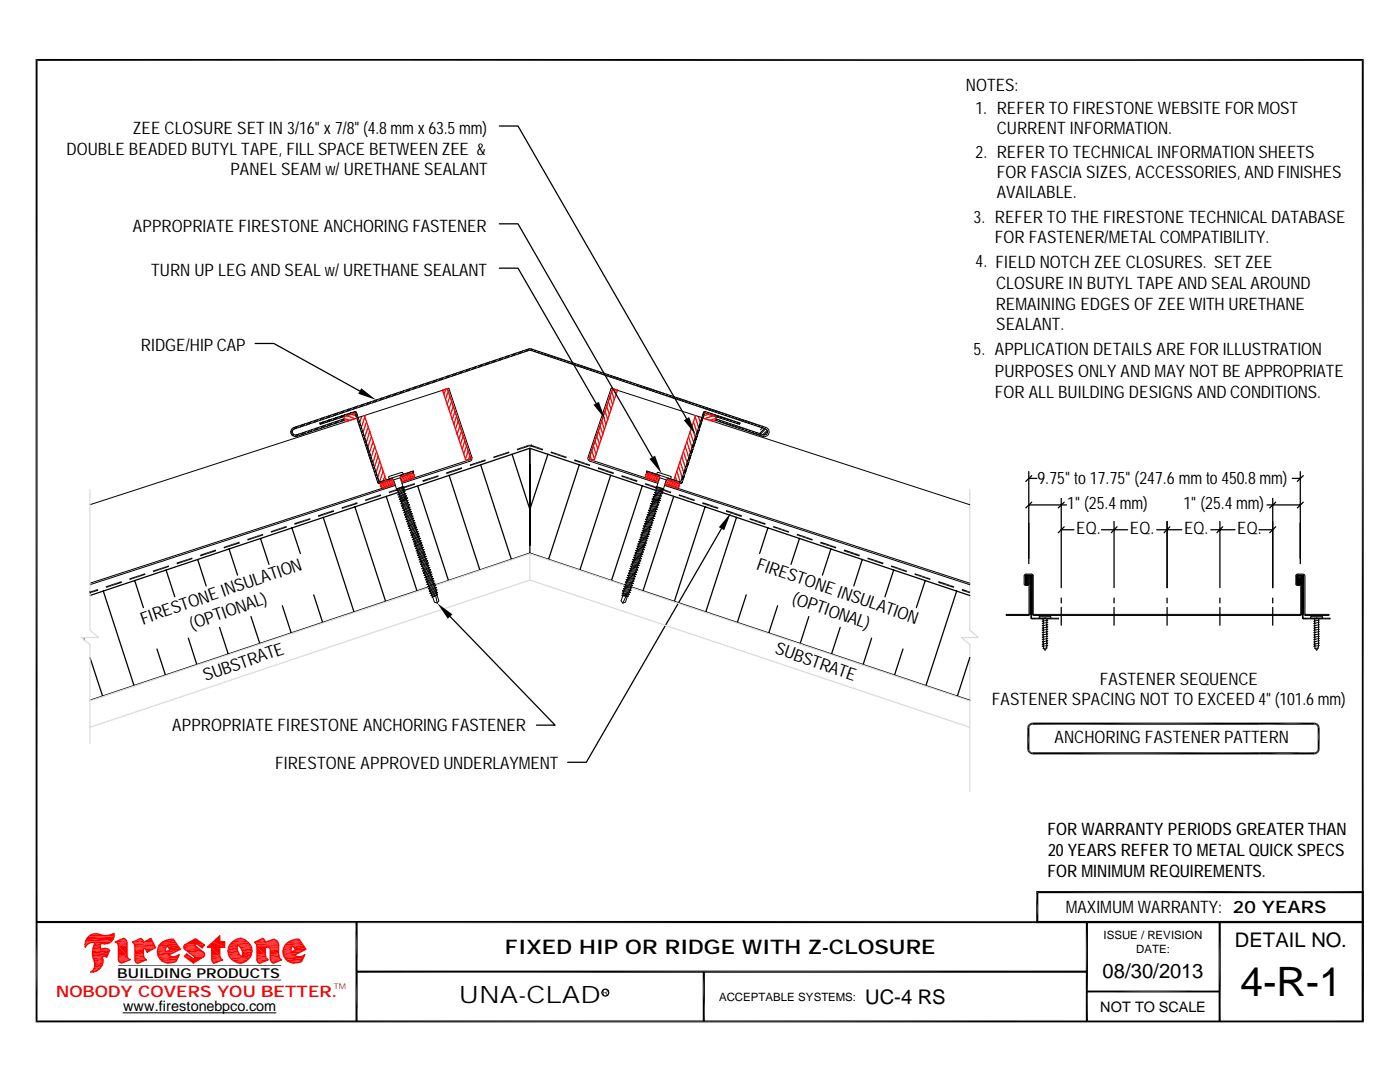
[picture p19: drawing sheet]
<svg xmlns="http://www.w3.org/2000/svg" width="279mm" height="216mm" viewBox="0 0 279 216" stroke-linecap="round" stroke-linejoin="round" font-family="sans-serif">
<defs><g id="words">
<text font-size="8.1" x="247.6" y="198.7">4-R-1</text>
<text font-size="4.8" x="91.6" y="200.1">UNA-CLAD</text>
<g font-size="4">
<text x="100.8" y="190.4">FIXED HIP OR RIDGE WITH Z-CLOSURE</text>
<text x="246.5" y="189">DETAIL NO.</text>
<text x="220" y="195.1">08/30/2013</text>
<text x="172.6" y="200.3">UC-4 RS</text>
</g>
<g font-size="3.4">
<text x="192.8" y="18.2">NOTES:</text>
<text x="194.6" y="22.7">1. REFERTOFIRESTONEW</text>
<text x="233.7" y="22.7">EBSITEFORMST</text>
<text x="253.3" y="22.7">O</text>
<text x="26.5" y="26.7">ZEECLOSURE SET IN3/16&quot;x7/8&quot;(4.8m</text>
<text x="80.3" y="26.7">mx63.5m )</text>
<text x="93.9" y="26.7">m</text>
<text x="198.9" y="26.7">CURRENT INFORMTION.</text>
<text x="224.6" y="26.7">A</text>
<text x="13.3" y="30.9">DOUBLE BEADEDBUTYLTAPE, FILLSPACE BETW</text>
<text x="46" y="35">PANELSEAMw</text>
<text x="67" y="35">/URETHANE SEALANT</text>
<text x="81.7" y="30.9">EENZEE &amp;</text>
<text x="194.7" y="31.6">2. REFERTOTECHNICALINFORMTIONSHEETS</text>
<text x="198.9" y="35.6">FORFASCIA SIZES, ACCESSORIES, ANDFINISHES</text>
<text x="242" y="31.6">A</text>
<text x="198.9" y="39.6">AVAILABLE.</text>
<text x="26.5" y="46.3">APPROPRIATE FIRESTONEANCHORINGFASTENER</text>
<text x="194.3" y="44.5">3. REFERTOTHEFIRESTONETECHNICALDATABASE</text>
<text x="194.7" y="53.3">4. FIELDNOTCHZEECLOSURES. SET ZEE</text>
<text x="198.5" y="48.5">FORFASTENER/M</text>
<text x="223.6" y="48.5">ETALCOM</text>
<text x="237.9" y="48.5">PATIBILITY.</text>
<text x="30.2" y="55">TURNUPLEGANDSEALw</text>
<text x="66.9" y="55">/URETHANE SEALANT</text>
<text x="198.8" y="57.6">CLOSURE INBUTYLTAPEANDSEALAROUND</text>
<text x="198.7" y="61.8">REM</text>
<text x="198.8" y="65.9">SEALANT.</text>
<text x="205" y="61.8">AININGEDGESOFZEEWHURETHANE</text>
<text x="240" y="61.8">IT</text>
<text x="28.1" y="70.1">RIDGE/HIPCAP</text>
<text x="194.3" y="70.7">5. APPLICATIONDETAILS AREFORILLUSTRATION</text>
<text x="198.5" y="75.2">PURPOSESONLY ANDM</text>
<text x="232.8" y="75.2">AYNOTBE APPROPRIATE</text>
<text x="198.5" y="79.5">FORALLBUILDINGDESIGNSANDCONDITIONS.</text>
<text x="207.1" y="96.6">9.75&quot; to17.75&quot;(247.6m</text>
<text x="213" y="101.6">1&quot;(25.4m )</text>
<text x="225.8" y="101.6">m</text>
<text x="236.2" y="101.6">1&quot;(25.4m )</text>
<text x="237.6" y="96.6">mto450</text>
<text x="248.3" y="96.6">.8m )</text>
<text x="249" y="101.6">m</text>
<text x="253.7" y="96.6">m</text>
<text x="214.8" y="106.5">EQ.</text>
<text x="225.5" y="106.5">EQ.</text>
<text x="236.3" y="106.5">EQ.</text>
<text x="246.9" y="106.5">EQ.</text>
<text x="150.8" y="113.5" transform="rotate(19 150.8 113.5)">FIRESTONE INSULATION</text>
<text x="28.5" y="124.6" transform="rotate(-19 28.5 124.6)">FIRESTONE INSULATION</text>
<text x="38.3" y="125.6" transform="rotate(-19 38.3 125.6)">(OPTIONAL)</text>
<text x="157.9" y="120.4" transform="rotate(19 157.9 120.4)">(OPTIONAL)</text>
<text x="154.5" y="130.3" transform="rotate(19 154.5 130.3)">SUBSTRATE</text>
<text x="41" y="135.9" transform="rotate(-19 41 135.9)">SUBSTRATE</text>
<text x="219.5" y="136.7">FASTENERSEQUENCE</text>
<text x="198" y="140.8">FASTENERSPACINGNOTTOEXCEED4&quot;(10.6m )</text>
<text x="258.4" y="140.8">1</text>
<text x="265.3" y="140.8">m</text>
<text x="34.4" y="145.9">APPROPRIATE FIRESTONEANCHORINGFASTENER</text>
<text x="210.4" y="148.2">ANCHORINGFASTENERPATTERN</text>
<text x="54.9" y="153.5">FIRESTONE APPROVEDUNDERLAYMNT</text>
<text x="105.9" y="153.5">E</text>
<text x="209" y="166.7">FORW</text>
<text x="218.5" y="166.7">ARRANTY PERIODSGREATERTHAN</text>
<text x="209.2" y="170.9">20YEARSREFERTOMTAL QUICKSPECS</text>
<text x="241.2" y="170.9">E</text>
<text x="209" y="175">FORM IMMREQUIREMNTS.</text>
<text x="218.2" y="175">IN U</text>
<text x="244.4" y="175">E</text>
<text x="212.7" y="182.2">MX U</text>
<text x="215.1" y="182.2">A IMMWRRANTY: 20 YEARS</text>
<text x="229.7" y="182.2">A</text>
</g>
<text font-size="3.2" fill="#f00" x="11.2" y="198.9">NOBODY COVERS YOU BETTER.</text>
<g font-size="2.9">
<text x="24.6" y="201.8">www.firestonebpco.com</text>
<text x="219.6" y="201.9">NOT TO SCALE</text>
</g>
<text font-size="2.7" x="23.4" y="195.1">BUILDING PRODUCTS</text>
<g font-size="2.3">
<text x="220.2" y="187.4">ISSUE / REVISION</text>
<text x="226.8" y="190.2">DATE:</text>
<text x="143.5" y="199.7">ACCEPTABLE SYSTEMS:</text>
</g>
<text font-size="1.6" fill="#f00" x="66.6" y="197.3">TM</text>
<text font-size="1.6" x="120.1" y="198.5">R</text>
</g></defs>
<g fill="none" stroke="#000" stroke-width=".25">
<path d="M99.7 25.1h3.7l33.6 58.5M99.7 53.5h3.7l15.6 27M99.7 44.7h3.7l26.8 46.5M50.9 68.5h3.8l17.1 9.5M77.1 99.1l6.1 18.8M79.3 98.3l-61.4 20.5M83.4 96.9l6.1 18.9M89.6 94.8l6.2 18.9M95.9 92.8l6.2 18.8M102.2 90.6l3.5 11 3.6-11M105.7 92.7v16.1v-19.3l-25.2 8.4M115.6 92.8l-6.1 18.8"/>
<path d="M121.9 94.8l-6.2 18.9M128.2 96.9l-6.2 18.9M130.7 97.8l-25-8.3v20.9M132 98.2l61.5 20.6M134.5 99.1l-6.2 18.8M205.3 94.1v18.4M205.3 95.5h1.6M205.9 94.9l-1.2 1.2M211.8 99.4v17.9M254 99.4v17.9M257.9 95.5h1.6M259.5 94.1v18.4"/>
<path d="M260.1 94.9l-1.2 1.2M20.6 117.9l6.2 18.9M26.9 115.8l1.7 5.4M33.1 113.7l1.8 5.4M39.5 111.6l1.6 5.3M45.7 109.6l1.7 5.2M52 107.4l1.7 5.2M58.3 105.3l1.6 5.1M62.6 118.7l1.8 5.5M64.5 103.3l6.2 18.8M70.8 101.1l6.2 18.9M85.6 117.1l-67.7 22.6"/>
<path d="M105.7 110.4l-19 6.4M105.7 110.4l19.2 6.4M125.9 117.1l67.6 22.6M140.7 101.1l-6.1 18.9M144 105.5l-27 46.6h-3.7M147 103.3l-6.2 18.8M148.9 118.7l-1.7 5.5M153.2 105.3l-1.6 5.1M159.6 107.4l-1.7 5.2M165.8 109.6l-1.7 5.2M172.1 111.6l-1.7 5.3M178.4 113.7l-1.8 5.4"/>
<path d="M184.7 115.8l-1.8 5.4M190.9 117.9l-6.1 18.9M205.3 100.8h7.6M205.9 100.2l-1.2 1.1M211.8 119.3v1M211.8 105.7h2.5M212.4 105.1l-1.2 1.2M212.4 100.2l-1.2 1.1M219.8 105.7h5.2M222.3 104.1v13.2M222.3 119.3v1M222.9 105.1l-1.1 1.2"/>
<path d="M230.8 105.7h5M232.9 104.1v13.2M232.9 119.3v1M233.5 105.1l-1.2 1.2M241.6 105.7h4.9M243.5 104.1v13.2M243.5 119.3v1M244 105.1l-1.1 1.2M251.2 105.7h2.8M252.9 100.8h6.6M254 119.3v1M254.6 105.1l-1.2 1.2"/>
<path d="M254.6 100.2l-1.2 1.1M260.1 100.2l-1.2 1.1M16.7 127.2l.1 .5M17.9 131.2l2.6 7.7M31.3 129.5l1.7 5.2M37.6 127.3l1.7 5.3M43.8 125.2l1.8 5.3M50.1 123l1.8 5.4M56.3 120.9l1.8 5.4M155.2 120.9l-1.8 5.4M161.4 123l-1.7 5.4M167.7 125.2l-1.8 5.3"/>
<path d="M173.9 127.3l-1.6 5.3M180.2 129.5l-1.7 5.2M193.5 131.2l-2.4 7.7M211.8 121.2v3.6M222.3 121.2v3.6M232.9 121.2v3.6M243.5 121.2v3.6M254 121.2v3.6"/>
</g>
<path d="M17.9 97.7v28.1l1.8 1.4h-3.4l1.6 1.4v19.8M193.5 97.7v28.1l1.8 1.4h-3.4l1.6 1.4v29.3M85.7 117.2l-67.8 22.7M105.7 110.5v5.2M105.7 110.5l-18.7 6.3M105.7 115.7l-87.8 29.4M105.7 110.5l19.1 6.4M105.7 115.7l87.8 29.4M126.1 117.3l67.4 22.6M16.6 127.2l-.1 .2" fill="none" stroke="#dcdcdc" stroke-width=".25"/>
<g fill="#000">
<path d="M72.1 77.5l3 2.3-3.6-1.2zM72.9 99.7l3.1-1.1-3.1 1.4zM72.9 100l3.1-1.4 .1 .3zM77.6 98.1l1.6-.5-1.5 .8zM77.7 98.4l1.5-.8 .1 .3zM80.4 97.2l2.3-.8-2.2 1.1zM80.5 97.5l2.2-1.1 .1 .3zM84.3 95.8l3.2-1-3.1 1.4zM84.4 96.2l3.1-1.4v.3zM89 94.3l3.2-1.1-3.1 1.4zM89.1 94.6l3.1-1.4v.4zM93.7 92.7l3.2-1-3.1 1.3z"/>
<path d="M93.8 93l3.1-1.3v.3zM98.4 91.1l3.2-1-3.1 1.3zM98.5 91.4l3.1-1.3 .1 .3zM103.1 89.6l2.4-.8-2.2 1.1zM103.3 89.9l2.2-1.1v.3zM105.5 88.8l.2-.1v.4zM105.5 88.8l.2 .3h-.2zM105.7 88.7l.3 .4h-.3zM105.7 88.7l.4 .1-.1 .3zM106 89.1l2.4 .5-.1 .3zM106.1 88.8l2.3 .8-2.4-.5zM109.9 90.4l3.2 .7-.1 .3z"/>
<path d="M110 90.1l3.1 1-3.2-.7zM114.6 92l3.2 .7-.1 .3zM114.7 91.7l3.1 1-3.2-.7zM118.4 80.8l1.1-.6 1.3 3.5zM119.3 93.6l3.2 .7-.1 .3zM119.4 93.2l3.1 1.1-3.2-.7zM124 95.1l3.2 .7-.1 .4zM124.1 94.8l3.1 1-3.2-.7zM129.6 91.6l1.1-.7 1.3 3.6zM128.7 96.7l2.4 .5-.1 .3zM128.8 96.4l2.3 .8-2.4-.5zM132.2 97.9l1.8 .2-.1 .3z"/>
<path d="M132.4 97.6l1.6 .5-1.8-.2zM136.5 83.9l1-.7 1.4 3.6zM135.4 98.9l3.3 .8-.1 .3zM135.6 98.6l3.1 1.1-3.3-.8zM17.9 118.1l1.6-.6-1.5 .9zM18 118.4l1.5-.9 .1 .4zM21.1 117l3.1-1-3 1.3zM21.2 117.3l3-1.3 .1 .3zM25.8 115.4l3.1-1-3 1.3zM25.9 115.7l3-1.3 .1 .3zM30.5 113.9l3.2-1.1-3.1 1.4zM30.6 114.2l3.1-1.4v.3z"/>
<path d="M35.2 112.3l3.2-1-3.1 1.3zM35.3 112.6l3.1-1.3v.2zM39.9 110.7l3.2-1.1-3.1 1.4zM40 111l3.1-1.4v.4zM44.6 109.1l3.2-1-3.1 1.3zM44.7 109.4l3.1-1.3 .1 .3zM49.3 107.6l3.2-1.1-3.1 1.4zM49.4 107.9l3.1-1.4 .1 .3zM54 106l3.1-1.1-3 1.4zM54.1 106.3l3-1.4 .2 .3zM58.7 104.4l3.2-1-3.1 1.3zM58.8 104.7l3.1-1.3 .1 .3z"/>
<path d="M63.5 102.8l3.1-1-3.1 1.4zM63.5 103.2l3.1-1.4 .1 .3zM68.2 101.3l3.1-1.1-3.1 1.4zM68.2 101.6l3.1-1.4 .1 .3zM140.1 100.5l3.3 .8-.1 .3zM140.3 100.2l3.1 1.1-3.3-.8zM145.9 102.3l-1.4 3.5-1-.6zM144.9 102.1l3.2 .7-.1 .4zM144.9 101.8l3.2 1-3.2-.7zM149.6 103.7l3.2 .7-.1 .3zM149.6 103.4l3.2 1-3.2-.7zM154.3 105.2l3.2 .8-.1 .3z"/>
<path d="M154.3 104.9l3.2 1.1-3.2-.8zM159 106.8l3.2 .8-.1 .3zM159.1 106.5l3.1 1.1-3.2-.8zM163.7 108.4l3.2 .7-.1 .3zM163.8 108.1l3.1 1-3.2-.7zM168.4 110l3.2 .7-.1 .3zM168.5 109.6l3.1 1.1-3.2-.7zM173.1 111.5l3.2 .8-.1 .3zM173.2 111.3l3.1 1-3.2-.8zM177.8 113.1l3.2 .8-.1 .3zM177.9 112.8l3.1 1.1-3.2-.8zM182.5 114.7l3.2 .7-.1 .3z"/>
<path d="M182.6 114.4l3.1 1-3.2-.7zM187.2 116.3l3.3 .7-.2 .3zM187.3 116l3.2 1-3.3-.7zM191.9 117.9l1.7 .2-.1 .3zM192 117.5l1.6 .6-1.7-.2zM205.7 122.5l.2 .8h-.2zM205.7 122.5h.2v.8zM205.7 123.3l.2 .1zM205.7 123.4h.7zM205.8 123.4l.6 .1zM259.9 122.5l.2 .8h-.2zM259.9 122.5h.2v.8z"/>
<path d="M259.9 123.3l.2 .1zM260 123.4h.6zM260 123.4l.6 .1zM205 149.5h.4l-.3 .4zM205.1 149.9l.4-.2-.1 .5zM205.1 144.8l.4 .2-.5 .2zM205.4 150.2l.2-.3 .1 .6zM205.4 144.5l.2 .3h-.5zM205.4 149.5l.1 .2-.4 .2zM205.5 149.7l.1 .2-.2 .3zM205 145.2l.5-.2-.1 .2zM205.6 149.9l.2 .2-.1 .4z"/>
<path d="M205.1 144.8h.5l-.1 .2zM205.8 150.1l.3 .4h-.4zM205.4 144.5l.3-.2 .1 .4zM205.8 150.1h.3v.4zM205.4 144.5l.4 .2-.2 .1zM205.7 144.3l.4-.1v.4zM205.7 144.3l.4 .3-.3 .1zM262.3 150.1l.4 .4h-.4zM262.3 150.1h.3l.1 .4zM262.3 144.2l.3 .5-.3-.1zM262.6 150.1l.2-.2 .3 .3zM262.3 144.2l.4 .1-.1 .4z"/>
<path d="M262.6 150.1l.5 .1-.4 .3zM262.7 144.3l.1 .5-.2-.1zM262.9 149.7l.4 .2h-.5zM263.1 144.5l-.2 .5-.1-.2zM263 149.5h.4l-.5 .2zM262.9 145l.4-.2-.3 .4zM262.7 144.3l.4 .2-.3 .3zM262.8 149.9h.5l-.2 .3zM263.1 144.5l.2 .3-.4 .2zM262.9 149.7l.5-.2-.1 .4zM263.3 144.8l.1 .4h-.4z"/>
</g>
<g fill="none" stroke="#000" stroke-width=".2">
<path d="M74.8 79.9l-.4 .4M75.3 79.7l-.5 .5M76.2 79.4l-.5 .5M76.7 79.3l-.5 .5M77.5 79l-.5 .5M78 78.8l-.5 .5M78.8 78.6l-.5 .4M79.3 78.4l-.5 .5M80.1 78.1l-.5 .5M80.6 77.9l-.5 .5M81.4 77.7l-.4 .4M81.9 77.5l-.5 .5"/>
<path d="M82.8 77.2l-.5 .5M83.2 77.1l-.4 .5M84.1 76.8l-.5 .5M84.5 76.6l-.4 .5M85.4 76.3l-.5 .5M85.9 76.2l-.5 .5M86.7 75.9l-.5 .5M87.2 75.7l-.5 .5M88.1 75.5l-.6 .4M88.5 75.3l-.5 .5M89.3 77.6l4.6 14-13.8 4.6M89.4 75l-.5 .5"/>
<path d="M89.8 74.9l-.5 .5M90.7 74.6l-.5 .5M91.1 74.4l-.4 .5M92 74.1l-.5 .5M92.5 74l-.5 .5M93.3 73.7l-.5 .5M93.8 73.5l-.5 .5M94.7 73.3l-.6 .4M95.1 73.1l-.5 .5M96 72.8l-.5 .5M96.4 72.6l-.5 .6M97.3 72.4l-.5 .5"/>
<path d="M97.7 72.2l-.5 .5M98.6 71.9l-.5 .5M99.1 71.8l-.5 .5M99.9 71.5l-.5 .5M100.4 71.3l-.5 .5M101.2 71l-.4 .5M101.7 70.9l-.5 .5M102.6 70.6l-.5 .5M103 70.4l-.5 .6M103.9 70.2l-.5 .5M104.4 70l-.6 .5M105.2 69.7l-.5 .5"/>
<path d="M105.7 69.6l-.5 .5M105.9 69.9l-47.1 15.7a.62 .62 0 0 0-.4 .8 .62 .62 0 0 0 .7 .4l9.4-3.2 .2 .3-9.5 3.2a.93 .93 0 0 1-1.1-.6 .93 .93 0 0 1 .6-1.2l46.9-15.7h.4l46.9 15.7a.94 .94 0 0 1 .6 1.2 .94 .94 0 0 1-1.2 .6l-9.4-3.2 .1-.3 9.4 3.2a.62 .62 0 0 0 .8-.4 .62 .62 0 0 0-.4-.8M105.9 69.9l46.9 15.7M106.1 69.7l-.2 .2M106.4 69.7l-.3 .3M106.8 69.9l-.2 .2M107 70l-.2 .2M107.4 70.1l-.2 .3M107.7 70.2l-.3 .2M108.1 70.3l-.2 .3M108.3 70.4l-.2 .3M108.8 70.5l-.3 .3"/>
<path d="M109 70.6l-.2 .3M109.4 70.8l-.2 .2M109.6 70.8l-.2 .3M110.1 71l-.2 .2M110.3 71.1l-.2 .2M110.7 71.2l-.2 .3M111 71.3l-.3 .2M111.4 71.4l-.2 .3M111.6 71.5l-.2 .3M112.1 71.6l-.3 .3M112.3 71.7l-.2 .3M112.7 71.8l-.2 .3"/>
<path d="M112.9 71.9l-.2 .3M113.4 72.1l-.3 .2M113.6 72.2l-.2 .2M114 72.3l-.2 .3M114.3 72.4l-.3 .2M114.7 72.5l-.3 .3M114.9 72.6l-.2 .3M115.4 72.7l-.3 .3M115.6 72.8l-.3 .3M116 72.9l-.3 .3M116.2 73l-.2 .3M116.7 73.2l-.3 .2"/>
<path d="M116.9 73.2l-.3 .3M117.3 73.4l-.2 .3M117.6 73.5l-.3 .2M118 73.6l-.3 .3M118.2 73.7l-.3 .3M118.6 73.8l-.2 .3M118.9 73.9l-.3 .3M119.3 74l-.3 .3M119.5 74.1l-.2 .3M119.9 74.3l-.2 .2M120.2 74.3l-.3 .3M120.6 74.5l-.2 .3"/>
<path d="M120.8 74.6l-.2 .2M121.2 74.7l-.2 .3M121.5 74.8l-.3 .3M121.9 74.9l-.2 .3M122.1 75l-.2 .3M122.3 77.6l-4.7 13.8v.2l13.8 4.6M122.6 75.1l-.3 .3M122.8 75.2l-.2 .3M123.2 75.4l-.2 .2M123.4 75.4l-.2 .3M123.9 75.6l-.2 .3M124.1 75.7l-.2 .2"/>
<path d="M124.5 75.8l-.2 .3M124.8 75.9l-.3 .3M125.2 76l-.2 .3M125.4 76.1l-.2 .3M125.9 76.2l-.3 .3M126.1 76.3l-.2 .3M126.5 76.5l-.2 .2M126.7 76.5l-.2 .3M127.2 76.7l-.3 .3M127.4 76.8l-.2 .2M127.8 76.9l-.2 .3M128.1 77l-.3 .3"/>
<path d="M128.5 77.1l-.3 .3M128.7 77.2l-.2 .3M129.2 77.3l-.3 .3M129.4 77.4l-.3 .3M129.8 77.6l-.3 .2M130 77.6l-.2 .3M130.5 77.8l-.3 .3M130.7 77.9l-.3 .2M131.1 78l-.2 .3M131.4 78.1l-.3 .3M131.8 78.2l-.3 .3M132 78.3l-.3 .3"/>
<path d="M132.4 78.4l-.2 .3M132.7 78.5l-.3 .3M133.1 78.7l-.3 .2M133.3 78.7l-.2 .3M133.7 78.9l-.2 .3M134 79l-.3 .2M134.4 79.1l-.2 .3M134.6 79.2l-.2 .3M135 79.3l-.2 .3M135.3 79.4l-.3 .3M135.7 79.5l-.2 .3M135.9 79.6l-.2 .3"/>
<path d="M136.4 79.8l-.3 .2M136.6 79.8l-.2 .3M58.3 86.2l-.2 .2M58.5 86.6l-.2 .2M58.7 86.7l-.3 .3M59.1 85.2l-1.1 1M59.2 86.7l-.4 .4M59.5 85l-.5 .5M59.7 86.6l-.5 .5M60.4 84.7l-.5 .5M60.5 86.3l-.5 .5M60.8 84.6l-.5 .4"/>
<path d="M61 86.1l-.5 .6M61.7 84.3l-.5 .5M61.8 85.9l-.4 .5M62.1 84.1l-.5 .5M62.3 85.7l-.5 .5M63 83.9l-.5 .4M63.2 85.4l-.5 .5M63.5 83.7l-.5 .5M63.6 85.3l-.4 .5M63.8 84.4l7-2.3 .2 .1 4.7 14 2-.7M64.3 83.4l-.5 .5M64.4 84.2l-.5 .5-.1-.3"/>
<path d="M64.5 85l-.5 .5M64.8 83.2l-.5 .5M64.9 84.1l-.6 .4M65 84.8l-.5 .5M65.6 83l-.4 .4M65.7 83.8l-.5 .5M65.8 84.5l-.5 .5M66.1 82.8l-.5 .5M66.1 83.7l-.4 .4M66.3 84.4l-.5 .5M67 83.4l-.5 .5M67 82.5l-.5 .5"/>
<path d="M67.1 84.1l-.5 .5M67.4 83.2l-.4 .5M67.4 82.4l-.5 .4M67.6 83.9l-.5 .5M68.3 82.1l-.5 .5M68.3 83l-.5 .4M68.5 83.7l-.6 .5M68.6 83.8l-.2 .2M68.7 81.9l-.5 .5M68.7 82.8l-.5 .5M69.6 82.5l-.5 .5M69.6 81.6l-.5 .5"/>
<path d="M70 82.4l-.4 .4M70.1 81.5l-.5 .5M70.9 82.4l-7 2.3-.1-.3M70.9 82.1l-.5 .5M70.9 82.4l4.5 13.9M70.9 81.2l-.5 .5M71.1 82.2l-.2 .2M71.2 83.4l-53.3 17.3M71.2 82.6l-.2 .2M71.3 82.8l-.2 .3M71.4 81l-.5 .5M71.5 83.3l-.3 .2"/>
<path d="M71.5 83.3l18.1-5.8 4.6 13.8-.1 .6-13.9 4.5M71.5 83.5l-.2 .2M71.7 83.9l-.2 .3M71.8 84.2l-.3 .2M71.9 84.6l-.2 .2M72 84.8l-.3 .3M72.1 85.3l-.2 .2M72.2 85.5l-.2 .2M72.2 80.8l-.4 .4M72.3 85.9l-.2 .2M72.4 86.1l-.2 .3M72.6 86.6l-.3 .2"/>
<path d="M72.6 86.8l-.2 .2M72.7 80.6l-.5 .5M72.8 87.2l-.3 .3M72.9 87.5l-.3 .2M73 87.9l-.3 .2M73.1 88.1l-.3 .3M73.2 88.6l-.3 .2M73.3 88.8l-.3 .2M73.4 89.2l-.2 .3M73.5 89.5l-.3 .2M73.5 80.3l-.4 .5M73.6 89.9l-.2 .2"/>
<path d="M73.7 90.1l-.3 .3M73.8 90.6l-.2 .2M73.9 90.8l-.2 .2M74 80.2l-.5 .4M74 91.2l-.2 .2M74.1 91.4l-.2 .3M74.3 91.9l-.3 .2M74.3 92.1l-.2 .3M74.5 92.5l-.2 .3M74.5 92.8l-.2 .2M74.7 93.2l-.2 .2M74.8 93.4l-.3 .3"/>
<path d="M74.9 93.9l-.2 .2M75 94.1l-.2 .2M75.1 94.5l-.2 .3M75.2 94.7l-.2 .3M75.4 95.2l-.3 .2M75.4 96.3l.1 .2h.3M75.4 95.4l-.2 .3M75.6 95.8l-.3 .3M75.6 96.1l-.2 .2M76.3 96l-.5 .5M76.8 95.8l-.6 .6M77.6 95.1l2.7-.9 .1 .3v.2l-2.7 .8z"/>
<path d="M77.6 95.6l-.5 .5M78 95.4l-.4 .5M78.4 95.6l-2.6 .9M78.5 95.8l.6 1.7M78.8 96.6l-60.9 19.8M78.9 96.9l-61 19.8M79.1 97.5l.2 .1M79.3 97.6l1-.4h.3l-1.5 .7zM79.4 98.8l1.2-.8h.3zM79.4 97.8l.1 .2M79.5 98l1.2-.4-.2 .2-1 .5h-.3zM79.5 99.2l1.5-.7-1.2 .7z"/>
<path d="M79.5 98.3l.1 .2M79.7 99.7l1.2-.8h.3zM79.7 98.7l.1 .3M79.8 99.2l.1 .2M79.9 95.3l.5 1.8-1.3 .4M79.9 95.3l-1.4 .5-.3-.4M80 94.8l-.1 .5M80 99.6l.1 .3M80.1 99.9l1.2-.5-1.2 .7h-.3zM80.2 94.7l-.3 .3M80.3 97.4l.1 .2M80.4 94.7l2.1-.7v.3l-2.6 .9"/>
<path d="M80.4 97.2l.1 .3M80.5 97.8l.1 .2M80.6 94.6l-.5 .5M80.6 98.3l.1 .2M80.8 98.7l.1 .2M80.9 99.1l.1 .3M81.1 99.6l.1 .2M81.5 94.3l-.5 .5M81.9 94.1l-.5 .6M82.5 94.1l-.2 .3M106.1 88.8l-.1 .3M129.5 94.1l-.3 .3"/>
<path d="M129.7 94.2l-.2 .2M130.1 99.6l1.4 .1 .3 .2h-.4zM130.1 94.3l-.2 .3M130.3 99.1h.3l1.3 .3-1.3-.1zM130.3 94.4l-.2 .3M130.4 99.7l-.1 .3M130.4 98.7l1.4 .1 .2 .2-1.3-.2zM130.6 99.3l-.1 .2M130.6 98.3l.3-.1 1.3 .3-.3 .1zM130.7 98.8l-.1 .3M130.7 97.8l1.4 .1 .2 .2-1.3-.1zM130.8 94.6l-.3 .2"/>
<path d="M130.9 97.4l.3-.1 1.3 .3-.3 .1-1.1-.2zM130.9 98.4l-.1 .2M131 98l-.1 .2M131 94.6l-.2 .3M131.1 97.1l.1 .2M131.1 97.5v.2M131.1 94.7l-2-.7-.1 .3 2.6 .9M131.3 94.2l2.6 .9v.3l-.1 .1-2.7-.8zM131.4 94.8l-.2 .2M131.4 99.9v.3M131.6 94.8l.1 .5 1.3 .5M131.6 94.9l-.2 .2"/>
<path d="M131.6 99.5l-.1 .2M131.7 95.3l-.6 1.8M131.7 99v.3M131.9 98.6l-.1 .2M132 98.1v.3M132.2 97.7l-.1 .2M132.4 97.6l-.2 .3M132.6 96.9l60.9 19.8M132.7 96.6l60.8 19.8M133 95.8l-.6 1.7-1.3-.4M133.3 95.4l-.3 .4M133.4 95.4l-.2 .3"/>
<path d="M133.6 95.5l-.2 .2M134.1 95.6l-.2 .3M134.3 95.7l-.2 .3M134.7 95.8l-.2 .3M135 95.9l-.3 .3M135.4 96.1l-.2 .2M135.6 96.1l-.2 .3M136.2 96.1l-.4 .4M136.5 95.3l-.5 .5M136.6 94.9l-.5 .4M136.9 94l-.5 .5M137 80l-.2 .2"/>
<path d="M137 93.6l-.4 .4M137.2 80.1l-.2 .2M137.3 92.7l-.5 .5M137.5 92.2l-.5 .6M137.7 80.2l-.2 .3M137.8 91.4l-.6 .5M137.9 90.9l-.5 .5M137.9 80.3l-.2 .3M138.2 90.1l-.5 .5M138.3 89.7l-.5 .4M138.3 80.4l-.2 .3M138.6 80.5l-.3 .3"/>
<path d="M138.6 88.8l-.5 .5M138.7 88.3l-.4 .5M139 80.6l-.2 .3M139 87.5l-.5 .5M139.1 87l-.4 .5M139.2 80.7l-.2 .3M139.4 86.2l-.5 .5M139.6 85.8l-.5 .4M139.7 80.9l-.3 .2M139.8 84.9l-.4 .5M139.9 80.9l-.2 .3M140 84.5l-.5 .4"/>
<path d="M140 83.3l-18-5.8-4.7 14.1 .4 .4 13.6 4.4M140.3 83.6l-.5 .5M140.3 81.1l-.2 .2M140.3 83.4l53.2 17.3M140.4 82.3l.4-.2 6.9 2.3M140.4 82.3l-4.6 13.9-2-.7M140.4 83.1l-.4 .6M140.5 81.2l-.2 .2M140.5 82.1l-.1 .2M140.8 82.2l-.6 .6M141 81.3l-.3 .3M141.2 81.4l-.2 .3"/>
<path d="M141.3 82.3l-.3 .2M141.5 82.4l-.2 .2M141.6 81.5l-.2 .3M141.9 81.6l-.3 .3M141.9 82.5l-.2 .3M142.2 82.6l-.3 .2M142.3 81.7l-.3 .3M142.5 81.8l-.2 .3M142.6 82.7l-.3 .3M142.8 82.8l-.2 .3M143 82l-.3 .2M143 83.7h-.1"/>
<path d="M143.2 82l-.3 .3M143.3 83.7l-.3 .2M143.3 83l-.3 .2M143.5 83l-.2 .3M143.6 82.2l-.3 .2M143.7 83.9l-.2 .2M143.8 82.3l-.2 .2M143.9 83.2l-.2 .2M143.9 83.9l-.2 .3M144.1 83.2l-.2 .3M144.3 82.4l-.3 .3M144.4 84.1l-.3 .2"/>
<path d="M144.5 82.5l-.3 .2M144.6 84.2l-.2 .2M144.6 83.4l-.3 .3M144.8 83.4l-.2 .3M144.9 82.6l-.2 .3M145 84.3l-.2 .2M145.2 82.7l-.3 .3M145.2 84.4l-.2 .2M145.2 83.6l-.2 .3M145.5 83.7l-.3 .2M145.6 82.8l-.3 .3M145.7 84.5l-.3 .3"/>
<path d="M145.8 82.9l-.3 .3M145.9 84.6l-.2 .2M145.9 83.8l-.2 .3M146.1 83.9l-.2 .2M146.2 83.1l-.2 .2M146.3 84.8l-.2 .2M146.5 83.1l-.3 .3M146.6 84.8l-.3 .2M146.6 84l-.3 .3M146.8 84.1l-.2 .3M146.9 83.3l-.3 .2M147 85l-.3 .2"/>
<path d="M147.1 83.4l-.2 .2M147.2 85l-.2 .3M147.2 84.2l-.2 .3M147.4 84.3l-.2 .3M147.5 83.5l-.2 .3M147.6 85.2l-.2 .2M147.7 84.4l-.1 .3-7-2.3-4.5 13.9-.3 .2-2.7-.9M147.7 84.4l-.1 .3M147.8 83.6l-.3 .2M147.9 85.3l-.3 .2M148.2 83.7l-.2 .3M148.3 85.4l-.3 .2"/>
<path d="M148.4 83.8l-.2 .3M148.5 85.5l-.2 .2M148.8 83.9l-.2 .3M149 85.6l-.3 .3M149.1 84l-.3 .3M149.2 85.7l-.3 .2M149.5 84.2l-.2 .2M149.6 85.9l-.2 .2M149.7 84.2l-.2 .3M149.9 85.9l-.3 .2M150.2 84.4l-.3 .2M150.3 86.1l-.3 .2"/>
<path d="M150.4 84.5l-.2 .2M150.5 86.1l-.3 .3M150.8 84.6l-.2 .3M150.9 86.3l-.2 .2M151 84.7l-.2 .2M151.2 86.4l-.3 .2M151.5 84.8l-.2 .3M151.6 86.5l-.3 .2M151.7 84.9l-.2 .3M151.8 86.6l-.2 .2M152 86.9v.1M152.1 85l-.2 .3"/>
<path d="M152.2 87h.1M152.4 85.1l-.6 .7M152.6 85.5l-.9 .9M152.8 85.6l-1 1M152.8 85.3h.1M153.1 85.9l-.9 .8M153.2 86.1l-.7 .7M17.9 118.1l.1 .3M80.1 101l.2-.2 1.3-.6-.2 .3zM80.1 100.1l.1 .2M80.2 100.3l1-.5h.2l-.2 .3-.9 .4h-.3zM80.3 100.5v.3"/>
<path d="M80.4 101.9l1.2-.7h.3zM80.4 101l.1 .2M80.5 101.2l.9-.5h.3l-1.1 .7h-.3zM80.6 102.3l1.4-.7-1.1 .7zM80.6 101.4v.2M80.7 101.9l.1 .2M80.9 103.2l1.4-.7-.2 .2-.9 .5zM80.9 102.3v.2M80.9 102.5l1-.4h.3l-1.5 .7zM81 102.7l.1 .3M81.1 104.1l1.5-.7-.2 .2-1 .5zM81.2 103.2v.2"/>
<path d="M81.2 103.4l1-.4h.3l-1.2 .7h-.3zM81.2 100.1l.1 .2M81.3 103.7l.1 .2M81.4 100.5v.2M81.4 105l1.2-.7h.3zM81.4 104.1l.1 .2M81.5 104.3l1-.5h.3l-1.2 .8h-.3zM81.5 101l.1 .2M81.6 104.6l.1 .2M81.7 101.4v.2M81.7 105.9l1.5-.7-.2 .2-1 .5zM81.7 105l.1 .2"/>
<path d="M81.8 105.2l1.2-.5-.2 .3-.9 .5h-.3zM81.8 101.9l.1 .2M81.9 105.5v.2M82 102.3v.2M82 106.8l1.2-.7h.3zM82 105.9l.1 .2M82.1 106.1l1-.5h.3l-1.2 .7h-.3zM82.1 102.7l.1 .3M82.2 106.3l.1 .3M82.2 103.2l.1 .2M82.3 107.7l1.2-.7h.3zM82.3 106.8l.1 .2"/>
<path d="M82.4 107l1.3-.5-1.2 .7h-.3zM82.4 103.6l.1 .2M82.5 108.1l1.4-.7-.2 .3-.9 .4zM82.5 107.2v.2M82.5 104.1l.1 .2M82.6 107.7l.1 .2M82.7 104.5v.3M82.7 109l1.5-.7-.2 .2-1 .5zM82.8 108.1v.2M82.8 108.3l1-.4h.3l-1.5 .7zM82.8 105l.1 .2M82.9 108.5l.1 .3"/>
<path d="M83 105.4l.1 .2M83 109l.1 .2M83.1 109.2l1-.4h.3l-1.2 .7h-.3zM83.1 105.9l.1 .2M83.2 109.5l.1 .2M83.3 109.7l1.2-.5-.2 .2-1.3 .5zM83.3 106.3l.1 .3M83.3 109.9l.1 .2M83.4 110.1l.9-.5h.4l-1.2 .8h-.3zM83.4 106.8l.1 .2M83.4 111.3l1.5-.8-.2 .3-.9 .5zM83.5 110.4v.2"/>
<path d="M83.5 110.6l1-.5h.3l-1.5 .7zM83.6 107.2v.2M83.6 110.8l.1 .2M83.7 107.7l.1 .2M83.7 112.1l1.5-.7-.2 .3-1 .4zM83.8 111.3v.2M83.8 111.5l1-.5h.3l-1.5 .7zM83.8 108.1l.1 .2M83.9 111.7l.1 .2M84 108.5l.1 .3M84 113l1.5-.7-.2 .3-1 .4zM84 112.1l.1 .3"/>
<path d="M84.1 112.4l.9-.5h.4l-1.2 .7h-.3zM84.1 109l.1 .2M84.2 113.5l1.1-.7h.3l-.2 .2-.9 .5zM84.2 112.6v.2M84.3 109.4v.2M84.3 113l.1 .2M84.4 109.9l.1 .2M84.5 114.4l.2-.3 1.2-.4-.2 .2-.9 .5zM84.5 113.5v.2M84.5 113.7l1-.5h.3l-1.5 .8zM84.6 110.3v.3M84.6 113.9l.1 .2"/>
<path d="M84.7 110.8l.1 .2M84.8 115.3l1.4-.7-.2 .2-1 .5zM84.8 114.4v.2M84.8 114.6l1-.5h.3l-1.5 .8zM84.8 111.2l.1 .3M84.9 114.8l.1 .3M85 111.7v.2M85 115.3l.1 .2M85.1 115.5l1-.5h.3l-.3 .3-1.2 .4zM85.1 112.1l.1 .3M85.2 116.6l1.2-.7h.3l-.3 .3-.9 .4zM85.2 115.7l.1 .3"/>
<path d="M85.3 116l1.2-.6-1.2 .8h-.3zM85.3 112.6v.2M85.3 116.2l.1 .2M85.4 113l.1 .2M85.5 117.5l1.2-.7h.3l-.3 .3-.9 .4zM85.5 116.6l.1 .2M85.6 116.8l.9-.4h.3l-1.5 .7zM85.6 113.5v.2M85.6 117.1l.1 .2M85.7 113.9l.1 .2M85.8 118.4l1.4-.7-.2 .2-.9 .5zM85.8 117.5l.1 .2"/>
<path d="M85.9 117.7l.9-.4h.3l-1.5 .7zM85.9 114.3v.3M85.9 117.9l.1 .3M86 114.8l.1 .2M86.1 118.4v.2M86.1 118.6l1-.4h.2l-1.1 .6h-.2zM86.1 115.3l.1 .2M86.2 119.2l1.1-.6zM86.2 118.8l.1 .3M86.3 115.7l.1 .2M86.4 116.2l.1 .2M86.6 116.6l.1 .2"/>
<path d="M86.7 117.1l.1 .2M86.9 117.5l.1 .2M87 118.9l.2 1.5M87 117.9l.1 .3M87.2 118.4v.2M87.2 118.7l.4 1.2-.4 .5-.5-.3-.3-.9M124.1 118.4l1.5 .2-.3 .1-1-.2zM124.1 118.8l1.3 .2zM124.2 117.9l1.4 .1 .2 .2-.3 .1zM124.3 118.9l-.3 1 .3 .5 .5-.3 .4-1.1M124.3 118.5l-.1 .2M124.4 117.5l.3-.1 1.3 .4-1.4-.2z"/>
<path d="M124.5 118.1l-.1 .2M124.5 117l1.4 .1 .2 .2-1.3-.1zM124.6 117.6l-.1 .3M124.7 116.6l.3-.1 1.3 .3-.4 .1-1-.1zM124.8 117.2l-.1 .2M124.8 116.1l1.4 .1 .2 .2-1.3-.1zM124.9 116.8l-.1 .2M124.9 115.7l.4-.1 1 .2 .3 .2h-.4zM124.9 119l-.6 1.4M125.1 116.3l-.1 .2M125.1 115.2l1.3 .2 .3 .1-1.4-.1zM125.2 115.8l-.1 .3"/>
<path d="M125.2 114.8l.4-.1 1 .2 .3 .2h-.4zM125.3 115.4v.2M125.3 118.7v.2M125.4 114.3l1.3 .2 .3 .1-1.4-.1zM125.5 114.9l-.1 .3M125.5 113.9l1.4 .1 .2 .2-.3 .1zM125.5 118.3l-.1 .2M125.6 114.5v.2M125.6 117.8v.2M125.7 113.5l.3-.1 1.3 .3-1.4-.1zM125.8 114l-.1 .3M125.8 113l1.4 .1 .2 .2-1.3-.1z"/>
<path d="M125.8 117.3l-.1 .3M125.9 113.6v.2M125.9 112.6l.4-.1 1.3 .3-.3 .1-1.1-.2zM125.9 116.9v.2M126.1 113.2l-.1 .2M126.1 112.1l1.4 .1 .2 .2-1.3-.1zM126.1 116.5l-.1 .2M126.2 112.7v.2M126.2 111.7l.4-.1 1 .2 .3 .1-.3 .1zM126.2 116v.2M126.4 115.6l-.1 .2M126.4 112.3l-.1 .2"/>
<path d="M126.4 111.2l1.4 .1 .2 .2-1.3-.1zM126.5 111.8l-.1 .3M126.5 110.8l.4-.1 1.2 .3-.3 .1zM126.5 115.1l-.1 .3M126.7 111.4l-.1 .2M126.7 114.7l-.1 .2M126.7 110.3l1.4 .1 .2 .2-1.3-.1zM126.8 110.9l-.1 .3M126.8 109.9l1.4 .1 .2 .2h-.3zM126.8 114.3l-.1 .2M127 109.4l.3-.1 1.3 .4-.3 .1-1.1-.2zM127 113.8l-.1 .2"/>
<path d="M127 110.5l-.1 .2M127.1 110l-.1 .3M127.1 109l1.4 .1 .2 .2-1.3-.2zM127.1 113.3l-.1 .3M127.2 109.6v.2M127.3 108.5h.3l1.3 .3-.3 .1-1.1-.2zM127.3 112.9l-.1 .2M127.4 112.4l-.1 .3M127.4 109.1l-.1 .2M127.4 108.1l1.4 .1 .2 .2-1.3-.2zM127.5 108.7v.2M127.6 107.7l.3-.1 1.3 .3-.3 .1z"/>
<path d="M127.6 112l-.1 .2M127.7 111.5l-.1 .3M127.7 108.2l-.1 .3M127.7 107.2l1.4 .1 .2 .2-1.3-.1zM127.8 107.8l-.1 .2M127.8 106.7l1.4 .1 .3 .2-.3 .1zM127.8 111.1v.2M128 106.3l.3-.1 1.3 .4-1.4-.1zM128 110.7l-.1 .2M128 107.4l-.1 .2M128.1 106.9l-.1 .2M128.1 105.8l1.4 .2 .3 .1-1.4-.1z"/>
<path d="M128.1 110.2v.2M128.2 106.5v.2M128.3 105.4l.3-.1 1.3 .4h-.3l-1.1-.1zM128.3 109.8l-.1 .2M128.4 104.9l1.4 .2 .2 .1-1.3-.1zM128.4 109.3v.3M128.4 106l-.1 .2M128.5 105.6v.2M128.6 104.5l.3-.1 1 .2 .3 .2-.4 .1zM128.6 108.9l-.1 .2M128.7 105.1l-.1 .2M128.7 104.1l1.3 .1 .3 .2-1.4-.2z"/>
<path d="M128.7 108.4v.3M128.8 103.6l1.4 .1 .3 .2-.4 .1zM128.8 104.6l-.1 .3M128.9 108l-.1 .2M128.9 104.2v.2M129 103.2l.3-.1 1.3 .4-1.4-.2zM129 107.5l-.1 .2M129.1 103.8l-.1 .2M129.1 102.7l1.4 .1 .3 .2-1.4-.1zM129.2 107.1l-.1 .2M129.2 103.3v.2M129.3 102.3l.3-.1 1.3 .3-.3 .1z"/>
<path d="M129.3 106.6l-.1 .2M129.4 102.9l-.1 .2M129.4 101.8l1.4 .1 .2 .2-1.3-.1zM129.4 106.2v.2M129.5 102.4v.3M129.6 101.4l.3-.1 1.3 .3-.3 .1zM129.6 105.7l-.1 .3M129.7 102l-.1 .2M129.7 100.9l1.4 .1 .2 .2-1.3-.1zM129.7 105.3l-.1 .2M129.8 100.5l.4-.1 1 .2 .3 .2h-.4zM129.8 104.9v.2"/>
<path d="M129.8 101.6v.2M130 101.1l-.1 .2M130 100l1.4 .2 .2 .1-1.3-.1zM130 104.4l-.1 .2M130.1 100.6l-.1 .3M130.1 104l-.1 .2M130.3 103.5l-.1 .2M130.3 100.2l-.1 .2M130.4 103l-.1 .3M130.6 102.6l-.1 .2M130.7 102.2l-.1 .2M130.9 101.7l-.1 .2"/>
<path d="M131 101.3l-.1 .2M131.1 100.8v.2M131.3 100.4l-.1 .2M205 116.5v-1h.1v1l-.2 .1-.3-.2 .1-1.6h1l.1 8.6 5.4 .1v-.1h-5.3v-3.7h-.2M205 116.5h-.2v-1.6h.8v7.6l-.1 .2-4.7 .1M205 116.5v-1.4h.4v7.5h-4.6M205.4 115.3h-.3v1.3h-.5v-1.8h1.4v7.7l.1 .2 .2 .1h53.2l.2-.1 .1-.2v-7.6h-.8v1.6h.2M205.6 115.3l-.3-.4-.4 .1-.1 1.5h.2M205.7 114.9h.2v7.5h-.2M205.8 114.8l.2 .2v7.4l-.2 .2-.2-.2M259.2 116.5v-1h.2l-.1 1-.2 .1-.3-.2 .1-1.6h1l.1 8.6 5.4 .1v-.1h-5.3v-3.7h-.2M259.2 116.5v-1.4h.4v7.5h-53.4l-.1-8h-1.6l-.1 .3v1.6a.6 .6 0 0 0 .9 .3l.1-.3"/>
<path d="M259.8 115.3l-.1-.3h-.6l-.1 1.5h.2M259.9 114.9h.2v7.5h-.2M260 114.8l.2 .2v7.4l-.2 .2-.2-.2M205.7 122.5h.2M206.4 123.4v.1M207.4 123h2.1l.3 .2-.3 .2h-1.9l-.3-.2zM208.2 128.7l.1 .8 .3 .3 .3-.7v-.4M208.2 123.4v5.5M208.5 123.4h.1zM208.6 123.4l-.6 .1M208.9 123.4v5.5M209 129.3l-.8 .1"/>
<path d="M209.1 123.7l-1.1 .3M209.1 124.2l-1.1 .2M209.1 124.6l-1.1 .3M209.1 125.1l-1.1 .2M209.1 125.6l-1.1 .2M209.1 126l-1.1 .2M209.1 126.5l-1.1 .2M209.1 127l-1.1 .2M209.1 127.4l-1.1 .2M209.1 127.8l-1.1 .3M209.1 128.3l-1.1 .3M209.1 128.8l-1.1 .2"/>
<path d="M259.9 122.5h.2M260.6 123.4v.1M261.6 123h2.1l.2 .2-.2 .2h-1.9l-.3-.2zM262.4 128.7l.1 .8 .3 .3 .3-1.1M262.4 123.4v5.5M262.7 123.4h.1zM262.8 123.4l-.6 .1M263.1 123.4v5.5M263.2 129.3l-.8 .1M263.3 123.7l-1.1 .3M263.3 124.2l-1.1 .2M263.3 124.6l-1.1 .3"/>
<path d="M263.3 125.1l-1.1 .2M263.3 125.6l-1.1 .2M263.3 126l-1.1 .2M263.3 126.5l-1.1 .2M263.3 127l-1.1 .2M263.3 127.4l-1.1 .2M263.3 127.8l-1.1 .3M263.3 128.3l-1.1 .3M263.3 128.8l-1.1 .2M265.3 122.6h-4.9v-7.7l-.1-.3h-1.6l-.1 1.9a.53 .53 0 0 0 .5 .4 .53 .53 0 0 0 .5-.4v-1.2h-.2v1.3h-.6v-1.8h1.4v7.7l.1 .2 4.9 .1"/>
</g>
<g fill="none" stroke="#f00" stroke-width=".25">
<path d="M88.3 77.9l4.7 13.9 1-.3-4.7-13.9-1 .3M88.9 77.6l-.3 1.1M89.5 78.1l-.6 1.7M89.8 79.1l-.6 1.6M121.8 79.1l.5 1.6M122 78.1l.6 1.7M122.6 77.6l.3 1.1M123.2 77.9l-4.6 13.9-1-.3 4.7-13.9 .9 .3M68.6 83.5l1.2 .4M69.2 83l1.6 .5M70.2 82.7l.8 .2M70.9 82.4l-1.9 .7a.51 .51 0 0 0-.4 .5 .51 .51 0 0 0 .4 .4l2.2-.6"/>
<path d="M71 82.7l.2 .7M72.2 83.1l-.4 1.1M72.7 82.9l4.3 12.9M72.8 83.1l-.7 2.2M73.2 84.2l-.8 2.1M73.5 85.1l-.7 2.2M73.8 86.1l-.7 2.2M74.1 87.1l-.7 2.2M74.5 88.1l-.8 2.2M74.8 89.1l-.7 2.2M75.1 90.1l-.7 2.2M75.4 91.1l-.7 2.2"/>
<path d="M75.8 92l-.7 2.3M76.1 93l-.7 2.3M76.4 96.3l-.3 .9M76.5 94l-.8 2.2M76.7 96.2l-.3 1.1M76.8 95l-.3 .9M77.1 96.1l-.4 1.2M77.5 95.9l-.5 1.3M77.8 95.8l-.4 1.2M78.2 95.7l-.4 1.2M78.4 95.6l-2.4 .9a.53 .53 0 0 0 0 .6 .53 .53 0 0 0 .6 .2l2.2-.7M78.5 95.7l-.4 1.1"/>
<path d="M78.7 96.2l-.2 .5M80 95.1l-.1 .3M80.4 95l-.3 .9M80.7 94.9l-.4 1.2M81.1 94.8l-.4 1.2M81.4 94.7l-.3 1.1M81.8 94.5l-.4 1.3M82 94.4a.54 .54 0 0 1 .7 .4 .54 .54 0 0 1-.3 .7l-2.3 .7M82.1 94.4l-2.2 .8M82.2 94.4l-.4 1.2M82.5 94.5l-.3 1M82.7 94.8l-.2 .6"/>
<path d="M90.1 80.1l-.5 1.6M90.5 81l-.6 1.7M90.8 82l-.5 1.7M91.1 83l-.5 1.7M91.4 84l-.5 1.7M91.8 85l-.6 1.7M92.1 86l-.5 1.7M92.5 87l-.6 1.6M92.8 88l-.6 1.6M93.1 88.9l-.6 1.7M93.4 89.9l-.5 1.7M93.8 90.9l-.3 .8"/>
<path d="M117.8 90.9l.2 .8M118.1 89.9l.6 1.7M118.4 88.9l.6 1.7M118.7 88l.6 1.6M119.1 87l.5 1.6M119.4 86l.6 1.7M119.8 85l.5 1.7M120.1 84l.5 1.7M120.4 83l.5 1.7M120.7 82l.6 1.7M121.1 81l.5 1.7M121.4 80.1l.6 1.6"/>
<path d="M128.8 94.8l.2 .6M129 94.5l.4 1M129.3 94.4l.4 1.2M129.7 94.5l.4 1.3M130 94.7l.5 1.1M130.4 94.8l.4 1.2M130.8 94.9l.4 1.2M131.1 95l.3 .9M131.5 95.1l.1 .3M131.6 95.2l-2.1-.8a.53 .53 0 0 0-.7 .4 .53 .53 0 0 0 .4 .7l2.2 .7M132.8 96.2l.2 .5M133 95.7l.4 1.1"/>
<path d="M133.1 95.6l2.2 .7a.54 .54 0 0 1 .3 .7 .54 .54 0 0 1-.7 .3l-2.2-.7M133.3 95.7l.4 1.2M133.7 95.8l.4 1.2M134.1 95.9l.4 1.3M134.5 96.1l.3 1.2M134.7 95l.3 .9M134.8 96.2l.4 1.1M135.1 94l.7 2.2M135.2 96.3l.3 .9M135.4 93l.7 2.3M135.7 92l.8 2.3M136.1 91.1l.7 2.2"/>
<path d="M136.4 90.1l.7 2.2M136.7 89.1l.8 2.2M137.1 88.1l.7 2.2M137.4 87.1l.7 2.2M137.7 86.1l.7 2.2M138 85.1l.8 2.2M138.4 84.2l.7 2.1M138.7 83.1l.7 2.2M138.8 82.9l-4.3 12.9M139.4 83.1l.3 1.1M140.6 82.7l-.3 .7M140.6 82.4l2 .7a.52 .52 0 0 1 .3 .6 .52 .52 0 0 1-.7 .3l-1.9-.6"/>
<path d="M141.4 82.7l-.9 .2M142.4 83l-1.7 .5M142.9 83.5l-1.2 .4"/>
</g>
<path d="M205.2 145.2v4.3M206.1 144.4h56.2M206.1 150.3h56.2M243.4 184v19.8" fill="none" stroke="#000" stroke-width=".42"/>
<path d="M263.2 145.2v4.3" fill="none" stroke="#000" stroke-width=".38"/>
<g fill="#f00">
<path d="M52.1 187.4l.4-.2 .2 .2z"/>
<path d="M54.6 187.5h.1z"/>
<path d="M52 187.5h.7z"/>
<path d="M52.1 187.4l.6 .1z"/>
<path d="M54.2 187.6l.4-.1 .4 .1z"/>
<path d="M54.6 187.5l.4 .1z"/>
<path d="M51.5 187.7l.5-.2 .9 .2z"/>
<path d="M52 187.5h.7l.2 .2z"/>
<path d="M53.5 187.8l.7-.2 1.2 .2z"/>
<path d="M54.2 187.6h.8l.4 .2z"/>
</g>
<path d="M50.8 187.9h2.2" fill="none" stroke="#f00" stroke-width=".3"/>
<path d="M51.5 187.7h1.4l.1 .3z" fill="#f00"/>
<path d="M53 187.9h2.5" fill="none" stroke="#f00" stroke-width=".2"/>
<path d="M53.5 187.8h1.9l.1 .2z" fill="#f00"/>
<path d="M50.8 188h2.2M50.8 188.1h4.7M51 188.2h4.6M51.2 188.6h4.4M51.3 189h4.3M53.4 189h2.2" fill="none" stroke="#f00" stroke-width=".2"/>
<path d="M51.1 188.4h4.5" fill="none" stroke="#f00" stroke-width=".3"/>
<path d="M51.2 188.8h4.4" fill="none" stroke="#f00" stroke-width=".34"/>
<path d="M51.3 189h1.9z" fill="#f00"/>
<path d="M51.3 189h2.1M53.5 189h2.1" fill="none" stroke="#f00" stroke-width=".2"/>
<g fill="#f00">
<path d="M51.3 189l1.7 .1z"/>
<path d="M51.3 189h1.9z"/>
<path d="M53.7 189l1.9 .2h-1.8z"/>
<path d="M53.7 189h1.9v.2z"/>
<path d="M53.8 189.2l1.8 .3h-1.7z"/>
<path d="M53.8 189.2h1.8v.3z"/>
<path d="M53.9 189.5l1.7 .9h-1.7z"/>
<path d="M53.9 189.5h1.7v.9z"/>
<path d="M51.3 189.1l1.7 1.4h-1.7z"/>
<path d="M51.3 189.1h1.7v1.4z"/>
<path d="M53.9 190.4l1.8 .4h-1.8z"/>
<path d="M53.9 190.4h1.7l.1 .4z"/>
<path d="M51.3 190.5l1.7 .3h-1.7z"/>
<path d="M51.3 190.5h1.7v.3z"/>
<path d="M51.3 190.8l1.8 .3h-1.8z"/>
<path d="M51.3 190.8h1.7l.1 .3z"/>
<path d="M53.9 190.8l1.9 .3h-1.9z"/>
<path d="M53.9 190.8h1.8l.1 .3z"/>
<path d="M53.9 191.1l2 .2h-2z"/>
<path d="M53.9 191.1h1.9l.1 .2z"/>
</g>
<path d="M51.3 191.4h2.3M51.3 191.5h2.3M53.9 191.3h2.1M53.9 191.4h2.3" fill="none" stroke="#f00" stroke-width=".2"/>
<path d="M51.3 191.2h2" fill="none" stroke="#f00" stroke-width=".25"/>
<path d="M54 191.5l1.8 .2h-1.8z" fill="#f00"/>
<path d="M54 191.6h2.2" fill="none" stroke="#f00" stroke-width=".2"/>
<path d="M51.3 191.6l1.5 .3h-1.4z" fill="#f00"/>
<path d="M51.3 191.7h2.2" fill="none" stroke="#f00" stroke-width=".3"/>
<g fill="#f00">
<path d="M54 191.7l1.1 .3h-.9z"/>
<path d="M54 191.7h1.8l-.7 .3z"/>
<path d="M54.4 192.1h.4l-.2 .1z"/>
<path d="M54.2 192l.6 .1z"/>
<path d="M54.2 192h.9z"/>
<path d="M51.4 191.9l.8 .2h-.6z"/>
<path d="M51.4 191.9h1.4l-.6 .2z"/>
<path d="M51.8 192.2h.1z"/>
<path d="M51.6 192.1l.3 .1z"/>
<path d="M51.6 192.1h.6l-.3 .1z"/>
</g>
<path d="M50.8 188l1.7-.8 .5 .8 1.7-.6a1.18 1.18 0 0 1 .9 1.2l.2 2.5 .4 .4-1.6 .7-.4-.2-.3-.7v-1.8l-.2-.5h-.3l-.4 .1v1.4l.1 .6 .5 .4-1.8 .7-.4-.3-.1-.3-.1-3z" fill="none" stroke="#f00" stroke-width=".25"/>
<g fill="#f00">
<path d="M18.7 186.4h.8z"/>
<path d="M18.5 186.4h1.4z"/>
<path d="M18.7 186.4h1.2z"/>
<path d="M18.2 186.5h1.9z"/>
<path d="M18.5 186.4l1.6 .1z"/>
</g>
<path d="M18.1 186.5h2.1" fill="none" stroke="#f00" stroke-width=".2"/>
<g fill="#f00">
<path d="M21.8 186.6l.8-.3 .1 .3z"/>
<path d="M22.6 186.3l.1 .3z"/>
<path d="M21.1 186.7h1.6z"/>
<path d="M21.8 186.6l.9 .1z"/>
</g>
<path d="M17.9 186.6h2.6" fill="none" stroke="#f00" stroke-width=".2"/>
<g fill="#f00">
<path d="M20.9 186.7h1.8z"/>
<path d="M21.1 186.7h1.6z"/>
</g>
<path d="M17.7 186.8h5.1M17.9 186.7h3" fill="none" stroke="#f00" stroke-width=".2"/>
<g fill="#f00">
<path d="M17.7 186.9l4.9 .4h-5.3z"/>
<path d="M17.7 186.9h5l-.1 .4z"/>
</g>
<path d="M17.3 187.3h5.3" fill="none" stroke="#f00" stroke-width=".2"/>
<g fill="#f00">
<path d="M17.3 187.3l5 .5h-5.2z"/>
<path d="M17.3 187.3h5.3l-.3 .5z"/>
</g>
<path d="M17.1 187.8h5.2" fill="none" stroke="#f00" stroke-width=".2"/>
<path d="M17 187.9h5.2" fill="none" stroke="#f00" stroke-width=".21"/>
<g fill="#f00">
<path d="M17 188l1.1 .1z"/>
<path d="M17 188h1.5z"/>
</g>
<path d="M18.5 188.1h3.5M18.9 188.1h3M18.9 188.2h2.9" fill="none" stroke="#f00" stroke-width=".2"/>
<g fill="#f00">
<path d="M17 188.1l.7 .2h-.7z"/>
<path d="M17 188.1h1.1l-.4 .2z"/>
<path d="M20.6 188.3h.8z"/>
<path d="M20.1 188.3h1.3z"/>
<path d="M20.1 188.3h1.4z"/>
<path d="M17 188.3l.5 .1h-.5z"/>
<path d="M17 188.3h.7l-.2 .1z"/>
<path d="M17 188.4l.3 .2h-.3z"/>
<path d="M17 188.4h.5l-.2 .2z"/>
<path d="M18.9 188.3l1.1 .5h-1.3z"/>
<path d="M18.9 188.3h1.2l-.1 .5z"/>
<path d="M17 188.8v.2z"/>
<path d="M18.7 188.8h1.3z"/>
<path d="M17 188.6l.1 .2z"/>
<path d="M17 188.6h.3l-.2 .2z"/>
<path d="M20.5 189.3h.8z"/>
<path d="M20.5 189.3h1z"/>
<path d="M20.2 189.4l.3-.1 1.2 .1z"/>
<path d="M20.5 189.3h1l.2 .1z"/>
<path d="M18.7 188.8l1.4 .6h-1.6z"/>
<path d="M18.7 188.8h1.3l.1 .6z"/>
<path d="M20.2 189.4l1.5 .1z"/>
<path d="M18.5 189.4l1.6 .1z"/>
</g>
<path d="M18.5 189.5h3.3M18.5 189.6h3.4" fill="none" stroke="#f00" stroke-width=".2"/>
<g fill="#f00">
<path d="M18.5 189.7l3.1 .6h-3.1z"/>
<path d="M18.5 189.7h3.4l-.3 .6z"/>
<path d="M18.5 190.3l2.9 .5h-2.9z"/>
<path d="M18.5 190.3h3.1l-.2 .5z"/>
<path d="M20.7 190.8h.7z"/>
<path d="M21.1 190.9h.2z"/>
<path d="M21 190.8l.3 .1z"/>
<path d="M21 190.8h.4z"/>
<path d="M18.5 190.8l1.9 .1h-1.9z"/>
</g>
<path d="M18.5 190.9h2.2" fill="none" stroke="#f00" stroke-width=".2"/>
<g fill="#f00">
<path d="M18.5 190.9l1.9 .2h-1.9z"/>
<path d="M18.5 190.9h1.9v.2z"/>
<path d="M18.5 191.1l2 .3h-1.9z"/>
<path d="M18.5 191.1h1.9l.1 .3z"/>
<path d="M18.6 191.4l2 .4h-1.8z"/>
<path d="M18.6 191.4h1.9l.1 .4z"/>
<path d="M18.8 191.8l1.8 .1h-1.8z"/>
<path d="M18.8 191.8h1.8v.1z"/>
<path d="M18.8 191.9l1.7 .2h-1.6z"/>
<path d="M18.8 191.9h1.8l-.1 .2z"/>
<path d="M18.9 192.1l1.5 .3h-1.5z"/>
<path d="M18.9 192.1h1.6l-.1 .3z"/>
<path d="M18.9 192.4h1.5z"/>
<path d="M18.9 192.4l1.3 .6h-1.4z"/>
<path d="M18.9 192.4h1.5l-.2 .6z"/>
<path d="M18.8 193h1.3z"/>
<path d="M18.8 193h1.4z"/>
<path d="M18.8 193l1 .4h-1.2z"/>
<path d="M18.8 193h1.3l-.3 .4z"/>
<path d="M18.6 193.4l.9 .2h-.9z"/>
<path d="M18.6 193.4h1.2l-.3 .2z"/>
<path d="M18.4 193.8l.2-.2 .7 .2z"/>
<path d="M18.6 193.6h.9l-.2 .2z"/>
<path d="M18.2 193.9h.5z"/>
<path d="M18.2 193.9l.2-.1 .3 .1z"/>
<path d="M18.4 193.8h.9l-.6 .1z"/>
</g>
<path d="M17 189h.1M17.7 186.9a2.26 2.26 0 0 1 2.5-.3l.7 .1 .9-.1 .9-.3a1.86 1.86 0 0 1-2.6 2v1.2a1.35 1.35 0 0 1 1.8 .2l-.6 1.3-.6-.2-.3 .1a2.26 2.26 0 0 1-2.3 3.1 1.81 1.81 0 0 0 .7-2.2 4.1 4.1 0 0 1 .2-3.7 1.56 1.56 0 0 0-2 .9 2.26 2.26 0 0 1 .7-2.1z" fill="none" stroke="#f00" stroke-width=".25"/>
<g fill="#f00">
<path d="M34.3 187.4h.3z"/>
<path d="M34.1 187.4h.5z"/>
<path d="M33.2 187.6l.9-.2 .7 .2z"/>
<path d="M34.1 187.4h.5l.2 .2z"/>
</g>
<path d="M32.5 187.8h2.5" fill="none" stroke="#f00" stroke-width=".38"/>
<path d="M33.2 187.6h1.6l.2 .4z" fill="#f00"/>
<path d="M32 188.2h3.3" fill="none" stroke="#f00" stroke-width=".38"/>
<path d="M31.7 188.6h3.8" fill="none" stroke="#f00" stroke-width=".42"/>
<g fill="#f00">
<path d="M31.7 188.8l1.6 .1h-1.7z"/>
<path d="M31.7 188.8h1.7l-.1 .1z"/>
<path d="M31.6 188.9l1.6 .1z"/>
<path d="M31.6 188.9h1.7z"/>
<path d="M31.6 189l1.4 .3h-1.5z"/>
<path d="M31.6 189h1.6l-.2 .3z"/>
<path d="M33.4 188.8l2.6 .6h-2.1z"/>
<path d="M33.4 188.8h2.1l.5 .6z"/>
</g>
<path d="M33.9 189.4h2.1" fill="none" stroke="#f00" stroke-width=".2"/>
<g fill="#f00">
<path d="M31.5 189.3l1.5 .2h-1.5z"/>
<path d="M31.5 189.3h1.5v.2z"/>
<path d="M33.9 189.4l1.9 .1z"/>
</g>
<path d="M33.9 189.5h2" fill="none" stroke="#f00" stroke-width=".2"/>
<g fill="#f00">
<path d="M33.7 189.6h1.9z"/>
<path d="M34 189.5h1.8z"/>
<path d="M31.5 189.5l1.5 .1h-1.6z"/>
<path d="M31.5 189.5h1.5v.1z"/>
<path d="M33.1 189.9l.6-.3 1.3 .3z"/>
<path d="M33.7 189.6h1.9l-.6 .3z"/>
<path d="M31.4 189.6l1.7 .3h-1.7z"/>
<path d="M31.4 189.6h1.6l.1 .3z"/>
</g>
<path d="M31.4 190h3.6" fill="none" stroke="#f00" stroke-width=".2"/>
<g fill="#f00">
<path d="M35.6 190.6l.2-.1z"/>
<path d="M31.4 190.1l2.3 .5h-2.2z"/>
<path d="M31.4 190.1h3.2l-.9 .5z"/>
<path d="M35.5 190.7l.1-.1 .1 .1z"/>
<path d="M35.6 190.6l.1 .1z"/>
</g>
<path d="M31.5 190.7h2.4" fill="none" stroke="#f00" stroke-width=".2"/>
<g fill="#f00">
<path d="M35.1 190.8l.4-.1 .1 .1z"/>
<path d="M35.5 190.7h.2l-.1 .1z"/>
<path d="M35.1 190.8h.5z"/>
</g>
<path d="M31.6 190.8h2.5" fill="none" stroke="#f00" stroke-width=".2"/>
<g fill="#f00">
<path d="M34.6 190.9h1z"/>
<path d="M35.1 190.8h.5z"/>
</g>
<path d="M31.6 190.9h3M32.3 191.8h2.9" fill="none" stroke="#f00" stroke-width=".2"/>
<path d="M31.7 191.1h3.9" fill="none" stroke="#f00" stroke-width=".38"/>
<path d="M31.9 191.5h3.5" fill="none" stroke="#f00" stroke-width=".42"/>
<path d="M32.6 191.9l1.9 .1h-1.6z" fill="#f00"/>
<path d="M32.6 192h2.5" fill="none" stroke="#f00" stroke-width=".2"/>
<g fill="#f00">
<path d="M32.9 192l1.4 .1z"/>
<path d="M32.9 192h1.6z"/>
<path d="M33.2 192.1h1z"/>
<path d="M33.1 192.1h1.1z"/>
<path d="M33.1 192.1h1.2z"/>
</g>
<path d="M36 189.4l-1.4-2a2.88 2.88 0 0 0-3.2 2.3 2.26 2.26 0 0 0 2.8 2.4l.9-.2 .7-1.4a1.67 1.67 0 0 1-2.1 .1l2.2-1.2" fill="none" stroke="#f00" stroke-width=".25"/>
<g fill="#f00">
<path d="M28 187.3h.2z"/>
<path d="M27.7 187.5l.3-.2 .4 .2z"/>
<path d="M28 187.3l.4 .2z"/>
<path d="M27.1 187.7l.6-.2 .9 .2z"/>
<path d="M27.7 187.5h.7l.2 .2z"/>
<path d="M28.7 188l1.3-.7 .5 .7z"/>
<path d="M30 187.3l.5 .7z"/>
</g>
<path d="M26.5 187.9h2.1" fill="none" stroke="#f00" stroke-width=".3"/>
<g fill="#f00">
<path d="M27.1 187.7h1.5v.3z"/>
<path d="M28.7 188h1.8z"/>
</g>
<path d="M26.5 188h2.1M26.9 189h4.1M26.9 189.1h4.1M26.9 189.2h4.1" fill="none" stroke="#f00" stroke-width=".2"/>
<path d="M26.5 188.2h4.1" fill="none" stroke="#f00" stroke-width=".21"/>
<path d="M26.7 188.4h4.1" fill="none" stroke="#f00" stroke-width=".3"/>
<path d="M26.9 188.7h4" fill="none" stroke="#f00" stroke-width=".38"/>
<g fill="#f00">
<path d="M26.9 189.2l1.8 .1z"/>
<path d="M26.9 189.2h2z"/>
<path d="M28.9 189.2l1.7 .2h-1.6z"/>
<path d="M28.9 189.2h1.8l-.1 .2z"/>
<path d="M29 189.4h1.5z"/>
<path d="M29 189.4h1.6z"/>
<path d="M29.1 189.4h1.3z"/>
<path d="M29.1 189.4h1.4z"/>
<path d="M26.9 189.3l1.7 .1h-1.7z"/>
<path d="M26.9 189.3h1.8l-.1 .1z"/>
<path d="M29.1 189.4l.3 .6z"/>
<path d="M29.1 189.4h1.3l-1 .6z"/>
<path d="M26.9 189.4l1.7 1.1h-1.7z"/>
<path d="M26.9 189.4h1.7v1.1z"/>
<path d="M26.9 190.5l1.8 .3h-1.8z"/>
<path d="M26.9 190.5h1.7l.1 .3z"/>
<path d="M26.9 190.8l1.8 .3h-1.8z"/>
<path d="M26.9 190.8h1.8v.3z"/>
</g>
<path d="M26.9 191.2h2.1" fill="none" stroke="#f00" stroke-width=".25"/>
<path d="M26.9 191.4h2.3M26.9 191.5h2.3" fill="none" stroke="#f00" stroke-width=".2"/>
<path d="M26.9 191.6l1.5 .3h-1.4z" fill="#f00"/>
<path d="M26.9 191.7h2.3" fill="none" stroke="#f00" stroke-width=".3"/>
<g fill="#f00">
<path d="M27.2 192.1h.7l-.4 .1z"/>
<path d="M27 191.9l.9 .2h-.7z"/>
<path d="M27 191.9h1.4l-.5 .2z"/>
<path d="M24.3 187.4l.4-.2 .3 .2z"/>
<path d="M23.6 187.7l.7-.3 1 .3z"/>
<path d="M24.3 187.4h.7l.3 .3z"/>
</g>
<path d="M23 187.8h2.3" fill="none" stroke="#f00" stroke-width=".25"/>
<path d="M23.6 187.7h1.7v.3z" fill="#f00"/>
<path d="M23 188h2.4M23.2 188.1h2.2" fill="none" stroke="#f00" stroke-width=".2"/>
<path d="M23.3 188.3h2.1" fill="none" stroke="#f00" stroke-width=".25"/>
<g fill="#f00">
<path d="M23.5 188.4l1.9 .3h-1.8z"/>
<path d="M23.5 188.4h1.9v.3z"/>
<path d="M23.6 188.7l1.8 2h-1.8z"/>
<path d="M23.6 188.7h1.8v2z"/>
<path d="M23.6 190.7l1.8 .3h-1.8z"/>
<path d="M23.6 190.7h1.8v.3z"/>
<path d="M23.6 191l2 .2h-2z"/>
<path d="M23.6 191h1.8l.2 .2z"/>
</g>
<path d="M23.6 191.3h2.1M23.6 191.3h2.2M23.6 191.4h2.4" fill="none" stroke="#f00" stroke-width=".2"/>
<path d="M23.6 191.5l1.9 .2h-1.8z" fill="#f00"/>
<path d="M23.6 191.6h2.4" fill="none" stroke="#f00" stroke-width=".21"/>
<g fill="#f00">
<path d="M23.9 192h.8l-.5 .2z"/>
<path d="M23.7 191.7l1 .3h-.8z"/>
<path d="M23.7 191.7h1.8l-.8 .3z"/>
</g>
<path d="M23 188l1.7-.8 .3 .2 .4 .7v2.6a.81 .81 0 0 0 .6 .8l-1.8 .7-.3-.2-.3-.7v-2.6l-.3-.6zM26.5 188l1.6-.8 .5 .5v.3l1.5-.7 .9 1.8-1.6 .9-.3-.6-.2-.2-.2 .1a2.48 2.48 0 0 0 .3 2l.2 .2-1.7 .7-.5-.3-.1-3.3zM31 189.1h.1M33.2 189l.2-.2 .6 .7-.9 .4-.1-.6z" fill="none" stroke="#f00" stroke-width=".25"/>
<g fill="#f00">
<path d="M37.3 188.3l1.7-1 1.4 1z"/>
<path d="M39 187.3l1.4 1z"/>
<path d="M39.2 188.3h1.2z"/>
<path d="M37.3 188.3h1.9z"/>
<path d="M36.9 188.5l.4-.2 1.6 .2z"/>
<path d="M37.3 188.3h1.9l-.3 .2z"/>
<path d="M36.9 188.5l1.9 .1z"/>
<path d="M36.9 188.5h2z"/>
<path d="M39.2 188.3l1.6 .3h-1.2z"/>
<path d="M39.2 188.3h1.2l.4 .3z"/>
<path d="M36.8 188.6h2z"/>
<path d="M36.9 188.6h1.9z"/>
<path d="M39.6 188.6h1.2z"/>
</g>
<path d="M36.7 188.6h2.2" fill="none" stroke="#f00" stroke-width=".2"/>
<path d="M36.7 188.8h2.5" fill="none" stroke="#f00" stroke-width=".25"/>
<g fill="#f00">
<path d="M39.7 188.6l.6 .5z"/>
<path d="M39.7 188.6h1.1l-.5 .5z"/>
</g>
<path d="M36.7 189.1h2.9" fill="none" stroke="#f00" stroke-width=".25"/>
<path d="M36.7 189.3h3.1" fill="none" stroke="#f00" stroke-width=".21"/>
<g fill="#f00">
<path d="M36.9 189.4l3.7 .6h-2.9z"/>
<path d="M36.9 189.4h2.9l.8 .6z"/>
</g>
<path d="M37.7 190.1h3.1" fill="none" stroke="#f00" stroke-width=".21"/>
<path d="M37.9 190.4h3" fill="none" stroke="#f00" stroke-width=".25"/>
<path d="M38.3 190.6h2.6" fill="none" stroke="#f00" stroke-width=".21"/>
<g fill="#f00">
<path d="M37.3 190.4l.5 .4h-1z"/>
<path d="M37.3 190.4l.5 .4z"/>
<path d="M36.8 190.8h1.1z"/>
</g>
<path d="M38.6 190.8h2.2" fill="none" stroke="#f00" stroke-width=".21"/>
<g fill="#f00">
<path d="M38.8 190.9l1.6 .2h-1.4z"/>
<path d="M38.8 190.9h1.8l-.2 .2z"/>
<path d="M39 191.1h1.4z"/>
<path d="M39 191.1h1.3z"/>
<path d="M36.8 190.8l1.8 .5h-1.1z"/>
<path d="M36.8 190.8h1.1l.7 .5z"/>
<path d="M38.6 191.3l.4-.2 .9 .2z"/>
<path d="M39 191.1h1.3l-.4 .2z"/>
<path d="M38.6 191.3h1.3z"/>
<path d="M37.5 191.3h1.1z"/>
<path d="M37.5 191.3l1.1 .9z"/>
<path d="M37.5 191.3h2.4l-1.3 .9z"/>
<path d="M42.6 187.9l1.3-1.2v1.2z"/>
<path d="M42.5 187.9h1.4z"/>
<path d="M42.6 187.9h1.3z"/>
</g>
<path d="M42.5 188h2.3" fill="none" stroke="#f00" stroke-width=".2"/>
<g fill="#f00">
<path d="M41.4 189l1.1-1 2.3 1z"/>
<path d="M42.5 188h2.3v1z"/>
</g>
<path d="M41.4 189h3.4" fill="none" stroke="#f00" stroke-width=".2"/>
<g fill="#f00">
<path d="M42.2 189h1.7z"/>
<path d="M42.2 189l1.7 .1z"/>
<path d="M42.2 189.1l1.7 1.5h-1.7z"/>
<path d="M42.2 189.1h1.7v1.5z"/>
<path d="M42.2 190.6l1.7 .4h-1.7z"/>
<path d="M42.2 190.6h1.7v.4z"/>
<path d="M42.2 191l1.9 .3h-1.9z"/>
<path d="M42.2 191h1.7l.2 .3z"/>
<path d="M42.2 191.3l2 .1z"/>
</g>
<path d="M42.2 191.5h2.2" fill="none" stroke="#f00" stroke-width=".2"/>
<path d="M42.3 191.6l1.7 .1h-1.7z" fill="#f00"/>
<path d="M42.3 191.6h2.1" fill="none" stroke="#f00" stroke-width=".2"/>
<g fill="#f00">
<path d="M42.5 192h.8l-.6 .2z"/>
<path d="M42.3 191.7l1 .3h-.8z"/>
<path d="M42.3 191.7h1.7l-.7 .3z"/>
</g>
<path d="M36 189.4h-.1M36.8 190.8h.1M36.9 188.5l2.1-1.2 1.8 1.3-.5 .5-1.1-.8-.4 .3 1.8 1.4a.57 .57 0 0 1 0 .9l-2 1.3-1.8-1.4 .5-.4 1.3 .9 .4-.2-2.1-1.7a.54 .54 0 0 1 0-.9zM37.3 190.4h.1M40.3 189.1h.1M41.4 189l2.5-2.3v1.2h.9v1.1h-.9v2l.2 .3 .3 .3-1.7 .6-.4-.5-.1-2.7zM46.2 188.1l.5-.4a1.87 1.87 0 0 1 2.9 .4 2.39 2.39 0 0 1 0 3.4 2.39 2.39 0 0 1-3.4 0 2.39 2.39 0 0 1 0-3.4zM47.4 188.5a2.24 2.24 0 0 1 .9 2.5 2.32 2.32 0 0 1-.9-2.5zM57.2 188.2a3.7 3.7 0 0 1 2.5-.8l1.3 2-2.2 1.2a1.6 1.6 0 0 0 2-.1l-.6 1.4a2.48 2.48 0 0 1-3.7-1.6 2.31 2.31 0 0 1 .7-2.1z" fill="none" stroke="#f00" stroke-width=".25"/>
<g fill="#f00">
<path d="M59.4 187.4h.3z"/>
<path d="M59.2 187.4h.5z"/>
<path d="M58.4 187.6l.8-.2 .6 .2z"/>
<path d="M59.2 187.4h.5l.1 .2z"/>
</g>
<path d="M57.7 187.7h2.3" fill="none" stroke="#f00" stroke-width=".3"/>
<path d="M58.4 187.6h1.4l.2 .3z" fill="#f00"/>
<path d="M57.2 188h3" fill="none" stroke="#f00" stroke-width=".34"/>
<path d="M56.9 188.4h3.6" fill="none" stroke="#f00" stroke-width=".42"/>
<path d="M56.8 188.7h3.8" fill="none" stroke="#f00" stroke-width=".2"/>
<g fill="#f00">
<path d="M56.8 188.8l1.5 .2h-1.6z"/>
<path d="M56.8 188.8h1.7l-.2 .2z"/>
<path d="M56.7 189l1.5 .2h-1.6z"/>
<path d="M56.7 189h1.6l-.1 .2z"/>
<path d="M56.6 189.2l1.5 .1z"/>
<path d="M56.6 189.2h1.6z"/>
<path d="M58.5 188.8l2.5 .6h-2.1z"/>
<path d="M58.5 188.8h2.1l.4 .6z"/>
</g>
<path d="M58.9 189.4h2.1" fill="none" stroke="#f00" stroke-width=".2"/>
<path d="M59 189.4l1.9 .1z" fill="#f00"/>
<path d="M59 189.5h2" fill="none" stroke="#f00" stroke-width=".2"/>
<g fill="#f00">
<path d="M56.6 189.3l1.5 .3h-1.6z"/>
<path d="M56.6 189.3h1.5v.3z"/>
<path d="M58.6 189.7l.4-.2 1.5 .2z"/>
<path d="M59 189.5h1.9l-.4 .2z"/>
<path d="M56.5 189.6l1.6 .1h-1.6z"/>
<path d="M56.5 189.6h1.6v.1z"/>
<path d="M58.2 189.9l.4-.2 1.4 .2z"/>
<path d="M58.6 189.7h1.9l-.5 .2z"/>
<path d="M56.5 189.7l1.7 .2h-1.7z"/>
<path d="M56.5 189.7h1.6l.1 .2z"/>
</g>
<path d="M56.5 190.1h3.5" fill="none" stroke="#f00" stroke-width=".38"/>
<path d="M60.7 190.6l.1-.1z" fill="#f00"/>
<path d="M56.5 190.5h2.8" fill="none" stroke="#f00" stroke-width=".25"/>
<g fill="#f00">
<path d="M60.5 190.7l.2-.1v.1z"/>
<path d="M60.7 190.6v.1z"/>
<path d="M60.2 190.8l.3-.1 .2 .1z"/>
<path d="M60.5 190.7h.2v.1z"/>
</g>
<path d="M56.6 190.7h2.6" fill="none" stroke="#f00" stroke-width=".25"/>
<g fill="#f00">
<path d="M60 190.9h.7z"/>
<path d="M60.2 190.8l.5 .1z"/>
</g>
<path d="M56.7 190.9h2.7" fill="none" stroke="#f00" stroke-width=".2"/>
<g fill="#f00">
<path d="M59.7 190.9h.9z"/>
<path d="M60 190.9h.7z"/>
</g>
<path d="M56.7 190.9h3M57.4 191.8h2.8" fill="none" stroke="#f00" stroke-width=".2"/>
<path d="M56.7 191.1h3.9M57 191.6h3.4" fill="none" stroke="#f00" stroke-width=".42"/>
<path d="M57.7 191.9l1.9 .1h-1.6z" fill="#f00"/>
<path d="M57.7 192h2.5" fill="none" stroke="#f00" stroke-width=".2"/>
<g fill="#f00">
<path d="M58 192l1.4 .1z"/>
<path d="M58 192h1.6z"/>
<path d="M58.3 192.1h1z"/>
<path d="M58.2 192.1h1.1z"/>
<path d="M58.2 192.1h1.2z"/>
</g>
<path d="M58.3 189l.2-.2 .5 .7-.8 .4-.1-.3z" fill="none" stroke="#f00" stroke-width=".25"/>
<g fill="#f00">
<path d="M47.4 187.4l.7-.2 .4 .2z"/>
<path d="M47 187.5l.4-.1 1.5 .1z"/>
<path d="M47.4 187.4h1.1l.4 .1z"/>
</g>
<path d="M46.2 188.1h3.4M46.7 187.6h2.4M47.4 188.6h2.6" fill="none" stroke="#f00" stroke-width=".2"/>
<path d="M46.2 187.9h3.4" fill="none" stroke="#f00" stroke-width=".42"/>
<path d="M45.9 188.3h4.1" fill="none" stroke="#f00" stroke-width=".38"/>
<g fill="#f00">
<path d="M45.8 188.6h1.6z"/>
<path d="M45.9 188.5l1.5 .1z"/>
</g>
<path d="M47.5 188.7h2.6" fill="none" stroke="#f00" stroke-width=".3"/>
<g fill="#f00">
<path d="M45.8 188.6l1.5 .5h-1.7z"/>
<path d="M45.8 188.6h1.6l-.1 .5z"/>
<path d="M45.6 189.1h1.7z"/>
</g>
<path d="M47.8 189h2.4" fill="none" stroke="#f00" stroke-width=".3"/>
<path d="M48 189.3h2.2" fill="none" stroke="#f00" stroke-width=".2"/>
<g fill="#f00">
<path d="M45.6 189.1l1.8 .5h-1.9z"/>
<path d="M45.6 189.1h1.7l.1 .5z"/>
<path d="M45.5 189.6l1.9 .1z"/>
<path d="M48.2 189.4l2.1 .4h-2z"/>
<path d="M48.2 189.4h2l.1 .4z"/>
<path d="M48.3 189.8l2 .1z"/>
<path d="M45.5 189.7l2.1 .5h-2z"/>
<path d="M45.5 189.7h1.9l.2 .5z"/>
</g>
<path d="M45.6 190.2h2.1" fill="none" stroke="#f00" stroke-width=".2"/>
<g fill="#f00">
<path d="M48.4 189.9l1.8 .5h-1.8z"/>
<path d="M48.4 189.9h1.9l-.1 .5z"/>
<path d="M48.4 190.4h1.8z"/>
</g>
<path d="M45.6 190.4h2.3" fill="none" stroke="#f00" stroke-width=".38"/>
<path d="M45.7 190.8h2.5" fill="none" stroke="#f00" stroke-width=".25"/>
<g fill="#f00">
<path d="M48.4 190.4l1.5 .6h-1.6z"/>
<path d="M48.4 190.4h1.8l-.3 .6z"/>
</g>
<path d="M45.8 190.9h2.5M45.9 191h4M46.2 191.4h3.4M46.7 191.8h2.4" fill="none" stroke="#f00" stroke-width=".2"/>
<path d="M45.9 191.2h4" fill="none" stroke="#f00" stroke-width=".38"/>
<path d="M46.3 191.6h3.2" fill="none" stroke="#f00" stroke-width=".34"/>
<path d="M46.8 191.8l1.8 .3h-1.3z" fill="#f00"/>
<path d="M46.8 191.9h2.3" fill="none" stroke="#f00" stroke-width=".25"/>
<g fill="#f00">
<path d="M47.4 192.1h1.2l-.6 .1z"/>
<path d="M47.3 192.1h1.3z"/>
</g>
<path d="M23.6 192.7h32.5M23.6 195.6h32.5M24.6 202.1h30.5" fill="none" stroke="#000" stroke-width=".2"/>
<path d="M7.1 12h265.1M7.3 11.8v192.2M272 11.8v192.2M216.9 197.8h26.5M7.1 203.8h265.1" fill="none" stroke="#000" stroke-width=".38"/>
<path d="M206.8 178h65.4M207 177.8v6.4M7.3 184h264.9M71.2 184v19.8M71.2 193.9h145.7M140.5 193.9v9.9M216.9 184v19.8" fill="none" stroke="#000" stroke-width=".42"/>
<g fill="none" stroke="#000" stroke-width=".25">
<path d="M89.8 123l21 21.7h-3.7"/>
<circle cx="120.8" cy="198.1" r=".69"/>
</g>
<path d="M87.2 120.4l3.1 2.2-.9 .8z" fill="#000"/>
<use href="#words"/>
</svg>
